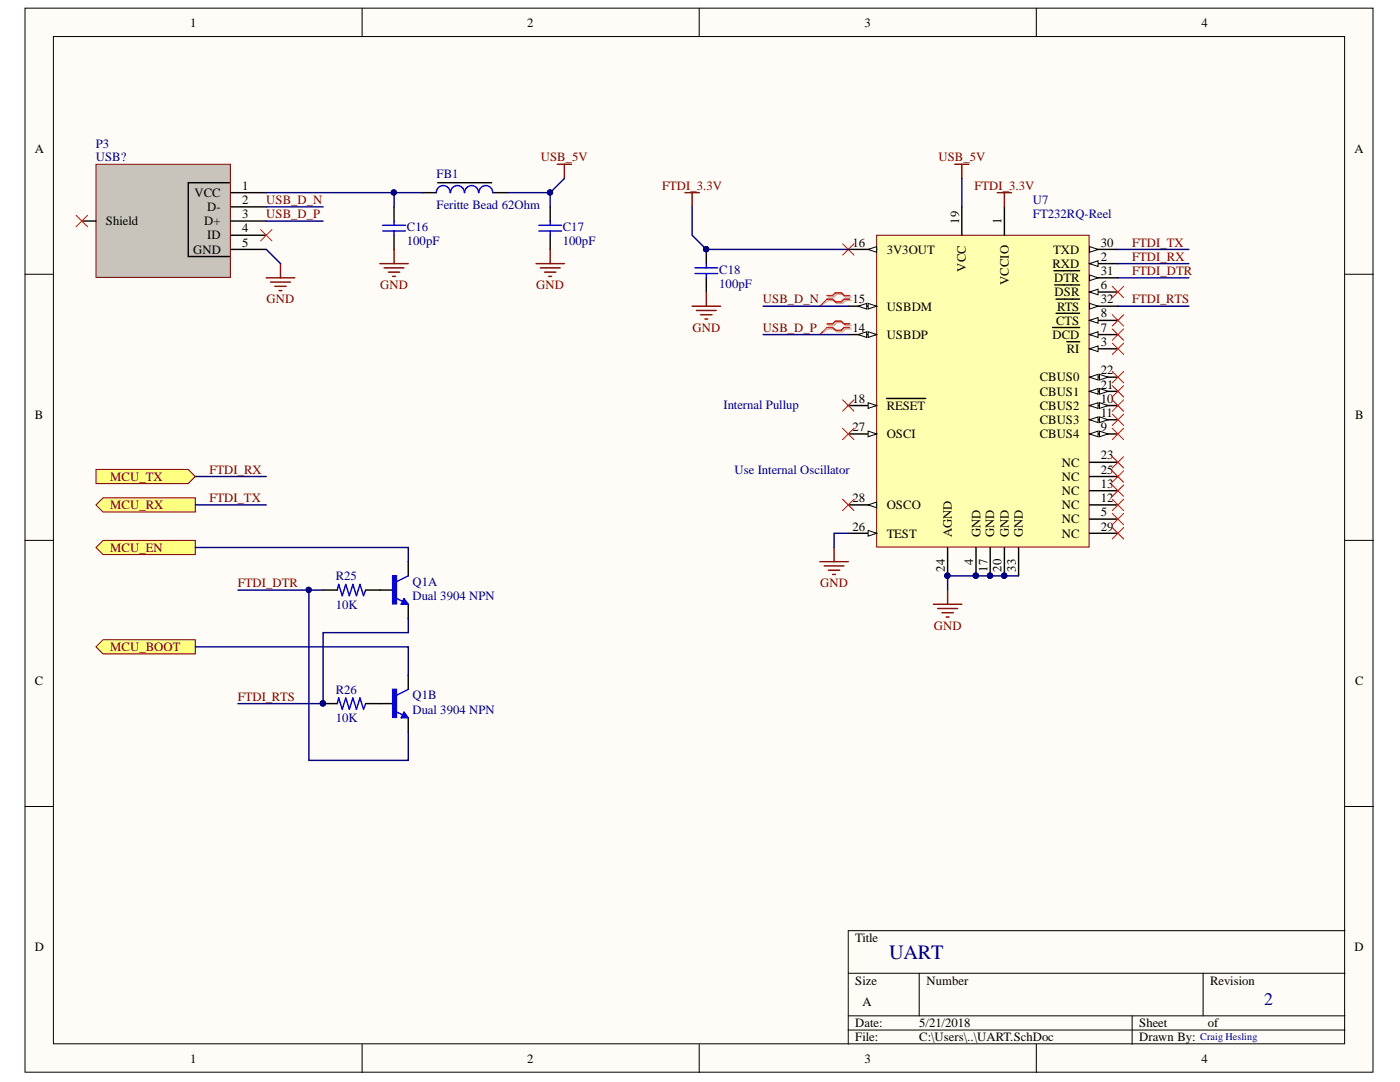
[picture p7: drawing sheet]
<svg xmlns="http://www.w3.org/2000/svg" width="279mm" height="216mm" viewBox="0 0 279 216" stroke-linecap="round" stroke-linejoin="round" font-family="sans-serif">
<defs><g id="words">
<text font-size="4.1" fill="#000080" x="177.5" y="191.4">UART</text>
<text font-size="3.6" fill="#000080" x="252.3" y="200.5">2</text>
<g font-size="2.5">
<text x="38" y="5.3">1</text>
<text x="105.2" y="5.3">2</text>
<text x="172.6" y="5.3">3</text>
<text x="239.8" y="5.3">4</text>
<text x="6.9" y="30.4">A</text>
<text x="270.3" y="30.4">A</text>
<text x="38.8" y="39.3">VCC</text>
<text x="48.3" y="37.9">1</text>
<text x="48.3" y="40.8">2</text>
<text x="21.1" y="45">Shield</text>
<text x="40.8" y="45">D+</text>
<text x="41.4" y="42.1">D-</text>
<text x="41.4" y="47.8">ID</text>
<text x="48.3" y="43.6">3</text>
<text x="48.3" y="46.3">4</text>
<text x="191.4" y="44.7" transform="rotate(-90 191.4 44.7)">19</text>
<text x="199.9" y="44.7" transform="rotate(-90 199.9 44.7)">1</text>
<text x="38.6" y="50.7">GND</text>
<text x="48.3" y="49.2">5</text>
<text x="170.1" y="49.2">16</text>
<text x="177" y="50.7">3V3OUT</text>
<text x="210" y="53.4">RXD</text>
<text x="210.2" y="50.7">TXD</text>
<text x="219.7" y="52">2</text>
<text x="219.7" y="49.2">30</text>
<text x="192.8" y="54.2" transform="rotate(-90 192.8 54.2)">VCC</text>
<text x="201.3" y="56.9" transform="rotate(-90 201.3 56.9)">VCCIO</text>
<text x="210.4" y="56.3">DTR</text>
<text x="210.5" y="59.1">DSR</text>
<text x="219.7" y="57.7">6</text>
<text x="219.7" y="54.9">31</text>
<text x="170.1" y="60.6">15</text>
<text x="177" y="62">USBDM</text>
<text x="210.8" y="64.8">CTS</text>
<text x="211" y="62">RTS</text>
<text x="219.7" y="63.3">8</text>
<text x="219.7" y="60.6">32</text>
<text x="170.1" y="66.2">14</text>
<text x="177" y="67.7">USBDP</text>
<text x="210" y="67.7">DCD</text>
<text x="212.9" y="70.4">RI</text>
<text x="219.7" y="69">3</text>
<text x="219.7" y="66.2">7</text>
<text x="207.5" y="76.1">CBUS0</text>
<text x="219.7" y="77.5">21</text>
<text x="219.7" y="74.7">22</text>
<text x="6.9" y="83.6">B</text>
<text x="170.1" y="80.3">18</text>
<text x="177" y="81.8">RESET</text>
<text x="207.5" y="81.8">CBUS2</text>
<text x="207.5" y="79">CBUS1</text>
<text x="219.7" y="80.3">10</text>
<text x="219.7" y="83.2">11</text>
<text x="270.4" y="83.6">B</text>
<text x="170.1" y="86">27</text>
<text x="177" y="87.4">OSCI</text>
<text x="207.5" y="87.4">CBUS4</text>
<text x="207.5" y="84.7">CBUS3</text>
<text x="219.7" y="86">9</text>
<text x="211.9" y="93.1">NC</text>
<text x="211.9" y="96">NC</text>
<text x="219.7" y="91.7">23</text>
<text x="219.7" y="94.5">25</text>
<text x="170.1" y="100.2">28</text>
<text x="177" y="101.6">OSCO</text>
<text x="211.9" y="101.6">NC</text>
<text x="211.9" y="98.8">NC</text>
<text x="219.7" y="100.2">12</text>
<text x="219.7" y="97.3">13</text>
<text x="170.1" y="105.9">26</text>
<text x="177" y="107.3">TEST</text>
<text x="190" y="107.2" transform="rotate(-90 190 107.2)">AGND</text>
<text x="195.6" y="107.2" transform="rotate(-90 195.6 107.2)">GND</text>
<text x="198.4" y="107.2" transform="rotate(-90 198.4 107.2)">GND</text>
<text x="201.3" y="107.2" transform="rotate(-90 201.3 107.2)">GND</text>
<text x="204.1" y="107.2" transform="rotate(-90 204.1 107.2)">GND</text>
<text x="211.9" y="107.3">NC</text>
<text x="211.9" y="104.4">NC</text>
<text x="219.7" y="105.9">29</text>
<text x="219.7" y="103">5</text>
<text x="194.2" y="112.8" transform="rotate(-90 194.2 112.8)">4</text>
<text x="188.5" y="114.1" transform="rotate(-90 188.5 114.1)">24</text>
<text x="197.1" y="114.1" transform="rotate(-90 197.1 114.1)">17</text>
<text x="199.9" y="114.1" transform="rotate(-90 199.9 114.1)">20</text>
<text x="202.8" y="114.1" transform="rotate(-90 202.8 114.1)">33</text>
<text x="6.9" y="136.7">C</text>
<text x="270.4" y="136.7">C</text>
<text x="6.9" y="189.8">D</text>
<text x="170.7" y="188">Title</text>
<text x="270.3" y="189.8">D</text>
<text x="170.7" y="196.5">Size</text>
<text x="184.9" y="196.5">Number</text>
<text x="241.5" y="196.5">Revision</text>
<text x="172.1" y="200.8">A</text>
<text x="170.7" y="205">Date:</text>
<text x="170.7" y="207.8">File:</text>
<text x="183.5" y="205">5/21/2018</text>
<text x="183.5" y="207.8">C:\Users\..\UART.SchDoc</text>
<text x="227.4" y="205">Sheet</text>
<text x="227.4" y="207.8">Drawn By:</text>
<text x="241.1" y="205">of</text>
<text x="38" y="212.1">1</text>
<text x="105.2" y="212.1">2</text>
<text x="172.6" y="212.1">3</text>
<text x="239.8" y="212.1">4</text>
</g>
<g font-size="2.5" fill="#000080">
<text x="19.1" y="29.4">P3</text>
<text x="19.1" y="32.2">USB?</text>
<text x="87.1" y="35.6">FB1</text>
<text x="87.1" y="41.6">Feritte Bead 62Ohm</text>
<text x="206.1" y="40.8">U7</text>
<text x="81.2" y="46.1">C16</text>
<text x="112.3" y="46.1">C17</text>
<text x="206.1" y="43.6">FT232RQ-Reel</text>
<text x="81.2" y="49">100pF</text>
<text x="112.3" y="49">100pF</text>
<text x="143.5" y="54.6">C18</text>
<text x="143.5" y="57.4">100pF</text>
<text x="144.4" y="81.5">Internal Pullup</text>
<text x="146.6" y="94.5">Use Internal Oscillator</text>
<text x="67" y="115.8">R25</text>
<text x="82.3" y="116.9">Q1A</text>
<text x="82.3" y="119.7">Dual 3904 NPN</text>
<text x="67" y="121.4">10K</text>
<text x="67" y="138.4">R26</text>
<text x="82.3" y="139.5">Q1B</text>
<text x="82.3" y="142.4">Dual 3904 NPN</text>
<text x="67" y="144.1">10K</text>
</g>
<g font-size="2.5" fill="#800000">
<text x="107.9" y="32.2">USB_5V</text>
<text x="187.3" y="32.2">USB_5V</text>
<text x="53.1" y="40.8">USB_D_N</text>
<text x="132.1" y="37.9">FTDI_3.3V</text>
<text x="194.5" y="37.9">FTDI_3.3V</text>
<text x="53.1" y="43.6">USB_D_P</text>
<text x="225.9" y="49.2">FTDI_TX</text>
<text x="225.9" y="52">FTDI_RX</text>
<text x="75.9" y="57.7">GND</text>
<text x="107" y="57.7">GND</text>
<text x="225.9" y="54.9">FTDI_DTR</text>
<text x="53.2" y="60.6">GND</text>
<text x="152.3" y="60.6">USB_D_N</text>
<text x="225.9" y="60.6">FTDI_RTS</text>
<text x="138.2" y="66.2">GND</text>
<text x="152.3" y="66.2">USB_D_P</text>
<text x="22" y="96">MCU_TX</text>
<text x="41.8" y="94.5">FTDI_RX</text>
<text x="22" y="101.6">MCU_RX</text>
<text x="41.8" y="100.2">FTDI_TX</text>
<text x="22" y="110.1">MCU_EN</text>
<text x="47.5" y="117.2">FTDI_DTR</text>
<text x="163.7" y="117.2">GND</text>
<text x="186.3" y="125.7">GND</text>
<text x="22" y="129.9">MCU_BOOT</text>
<text x="47.5" y="139.9">FTDI_RTS</text>
</g>
<text font-size="2" fill="#000080" x="239.5" y="207.6">Craig Hesling</text>
</g></defs>
<g fill="#fffcf8" stroke="#000" stroke-width=".2">
<path d="M5 1.6h269v212.3h-269z"/>
<path d="M10.7 7.3h257.6v201h-257.6z"/>
</g>
<g fill="none" stroke="#000" stroke-width=".2">
<path d="M72.3 1.6v5.7M139.5 1.6v5.7M206.8 1.6v5.7M5 54.7h5.7M268.4 54.7h5.7M5 107.8h5.7M268.4 107.8h5.7M5 160.9h5.7M268.4 160.9h5.7M169.3 194.2h99.1M183.5 194.2v8.5M240.1 194.2v8.5"/>
<path d="M268.4 185.7h-99.1v22.7M72.3 208.4v5.6M139.5 208.4v5.6M169.3 202.7h99.1M169.3 205.5h99.1M206.8 208.4v5.6M225.9 202.7v5.7"/>
</g>
<path d="M175 46.9h42.4v62.3h-42.4z" fill="#ffffb0" stroke="#800000" stroke-width=".2"/>
<path d="M200.4 41.3v5.6M217.4 52.6h5.7M217.4 97.9h5.7M217.4 92.3h5.7M217.4 95.1h5.7M217.4 106.4h5.7M217.4 103.6h5.7M217.4 100.7h5.7" fill="none" stroke="#000" stroke-width=".28"/>
<path d="M217.4 52.6l1.7-.6v1.2z" fill="#fffcf8"/>
<path d="M217.4 52.6l1.7-.6v1.2z" fill="none" stroke="#000" stroke-width=".2"/>
<path d="M217.4 69.6h5.7" fill="none" stroke="#000" stroke-width=".28"/>
<path d="M217.4 69.6l1.7-.6v1.2z" fill="#fffcf8"/>
<path d="M217.4 69.6l1.7-.6v1.2z" fill="none" stroke="#000" stroke-width=".2"/>
<path d="M217.4 58.3h5.7M212.9 68.2h2.6M194.8 109.2v5.7" fill="none" stroke="#000" stroke-width=".28"/>
<circle cx="194.7" cy="114.9" r=".52" fill="#000080" stroke="#000080" stroke-width=".2"/>
<path d="M217.4 58.3l1.7-.6v1.1z" fill="#fffcf8"/>
<path d="M217.4 58.3l1.7-.6v1.1z" fill="none" stroke="#000" stroke-width=".2"/>
<path d="M210.5 56.9h5M217.4 66.8h5.7" fill="none" stroke="#000" stroke-width=".28"/>
<path d="M217.4 66.8l1.7-.6v1.1z" fill="#fffcf8"/>
<path d="M217.4 66.8l1.7-.6v1.1z" fill="none" stroke="#000" stroke-width=".2"/>
<path d="M210.1 65.3h5.4M217.4 63.9h5.7" fill="none" stroke="#000" stroke-width=".28"/>
<path d="M217.4 63.9l1.7-.5v1.1z" fill="#fffcf8"/>
<path d="M217.4 63.9l1.7-.5v1.1z" fill="none" stroke="#000" stroke-width=".2"/>
<path d="M210.8 62.5h4.7M217.4 86.6h5.7" fill="none" stroke="#000" stroke-width=".28"/>
<path d="M217.4 86.6l1.7-.6v1.2z" fill="#fffcf8"/>
<path d="M217.4 86.6l1.7-.6v1.2z" fill="none" stroke="#000" stroke-width=".2"/>
<path d="M219.4 86l1.7 .6-1.7 .6z" fill="#fffcf8"/>
<path d="M219.4 86l1.7 .6-1.7 .6z" fill="none" stroke="#000" stroke-width=".2"/>
<path d="M217.4 80.9h5.7" fill="none" stroke="#000" stroke-width=".28"/>
<path d="M217.4 80.9l1.7-.5v1.1z" fill="#fffcf8"/>
<path d="M217.4 80.9l1.7-.5v1.1z" fill="none" stroke="#000" stroke-width=".2"/>
<path d="M219.4 80.4l1.7 .5-1.7 .6z" fill="#fffcf8"/>
<path d="M219.4 80.4l1.7 .5-1.7 .6z" fill="none" stroke="#000" stroke-width=".2"/>
<path d="M217.4 83.8h5.7" fill="none" stroke="#000" stroke-width=".28"/>
<path d="M217.4 83.8l1.7-.6v1.1z" fill="#fffcf8"/>
<path d="M217.4 83.8l1.7-.6v1.1z" fill="none" stroke="#000" stroke-width=".2"/>
<path d="M219.4 83.2l1.7 .6-1.7 .5z" fill="#fffcf8"/>
<path d="M219.4 83.2l1.7 .6-1.7 .5z" fill="none" stroke="#000" stroke-width=".2"/>
<path d="M169.3 66.8h5.7" fill="none" stroke="#000" stroke-width=".28"/>
<path d="M173.3 66.2l1.7 .6-1.7 .5z" fill="#fffcf8"/>
<path d="M173.3 66.2l1.7 .6-1.7 .5z" fill="none" stroke="#000" stroke-width=".2"/>
<path d="M171.3 66.8l1.7-.6v1.1z" fill="#fffcf8"/>
<path d="M171.3 66.8l1.7-.6v1.1z" fill="none" stroke="#000" stroke-width=".2"/>
<path d="M169.3 61.1h5.7" fill="none" stroke="#000" stroke-width=".28"/>
<path d="M173.3 60.5l1.7 .6-1.7 .6z" fill="#fffcf8"/>
<path d="M173.3 60.5l1.7 .6-1.7 .6z" fill="none" stroke="#000" stroke-width=".2"/>
<path d="M171.3 61.1l1.7-.6v1.2z" fill="#fffcf8"/>
<path d="M171.3 61.1l1.7-.6v1.2z" fill="none" stroke="#000" stroke-width=".2"/>
<path d="M169.3 49.8h5.7" fill="none" stroke="#000" stroke-width=".28"/>
<path d="M173.3 49.8l1.7-.6v1.1z" fill="#fffcf8"/>
<path d="M173.3 49.8l1.7-.6v1.1z" fill="none" stroke="#000" stroke-width=".2"/>
<path d="M169.3 80.9h5.7M197.6 109.2v5.7" fill="none" stroke="#000" stroke-width=".28"/>
<circle cx="197.6" cy="114.9" r=".52" fill="#000080" stroke="#000080" stroke-width=".2"/>
<path d="M173.3 80.4l1.7 .5-1.7 .6z" fill="#fffcf8"/>
<path d="M173.3 80.4l1.7 .5-1.7 .6z" fill="none" stroke="#000" stroke-width=".2"/>
<path d="M191.9 41.3v5.6M176.9 79.5h7.9M217.4 78.1h5.7M200.4 109.2v5.7" fill="none" stroke="#000" stroke-width=".28"/>
<circle cx="200.4" cy="114.9" r=".52" fill="#000080" stroke="#000080" stroke-width=".2"/>
<path d="M217.4 78.1l1.7-.6v1.2z" fill="#fffcf8"/>
<path d="M217.4 78.1l1.7-.6v1.2z" fill="none" stroke="#000" stroke-width=".2"/>
<path d="M219.4 77.5l1.7 .6-1.7 .6z" fill="#fffcf8"/>
<path d="M219.4 77.5l1.7 .6-1.7 .6z" fill="none" stroke="#000" stroke-width=".2"/>
<path d="M217.4 75.3h5.7" fill="none" stroke="#000" stroke-width=".28"/>
<path d="M217.4 75.3l1.7-.6v1.1z" fill="#fffcf8"/>
<path d="M217.4 75.3l1.7-.6v1.1z" fill="none" stroke="#000" stroke-width=".2"/>
<path d="M219.4 74.7l1.7 .6-1.7 .5z" fill="#fffcf8"/>
<path d="M219.4 74.7l1.7 .6-1.7 .5z" fill="none" stroke="#000" stroke-width=".2"/>
<path d="M169.3 106.4h5.7M189.1 109.2v5.7" fill="none" stroke="#000" stroke-width=".28"/>
<circle cx="189.1" cy="114.9" r=".52" fill="#000080" stroke="#000080" stroke-width=".2"/>
<path d="M173.3 105.8l1.7 .6-1.7 .6z" fill="#fffcf8"/>
<path d="M173.3 105.8l1.7 .6-1.7 .6z" fill="none" stroke="#000" stroke-width=".2"/>
<path d="M169.3 86.6h5.7" fill="none" stroke="#000" stroke-width=".28"/>
<path d="M173.3 86l1.7 .6-1.7 .6z" fill="#fffcf8"/>
<path d="M173.3 86l1.7 .6-1.7 .6z" fill="none" stroke="#000" stroke-width=".2"/>
<path d="M169.3 100.7h5.7" fill="none" stroke="#000" stroke-width=".28"/>
<path d="M173.3 100.7l1.7-.5v1.1z" fill="#fffcf8"/>
<path d="M173.3 100.7l1.7-.5v1.1z" fill="none" stroke="#000" stroke-width=".2"/>
<path d="M217.4 49.8h5.7" fill="none" stroke="#000" stroke-width=".28"/>
<path d="M217.4 49.2l1.7 .6-1.7 .5z" fill="#fffcf8"/>
<path d="M217.4 49.2l1.7 .6-1.7 .5z" fill="none" stroke="#000" stroke-width=".2"/>
<path d="M217.4 55.4h5.7" fill="none" stroke="#000" stroke-width=".28"/>
<path d="M217.4 54.9l1.7 .5-1.7 .6z" fill="#fffcf8"/>
<path d="M217.4 54.9l1.7 .5-1.7 .6z" fill="none" stroke="#000" stroke-width=".2"/>
<path d="M210.3 54h5.2M217.4 61.1h5.7" fill="none" stroke="#000" stroke-width=".28"/>
<path d="M217.4 60.5l1.7 .6-1.7 .6z" fill="#fffcf8"/>
<path d="M217.4 60.5l1.7 .6-1.7 .6z" fill="none" stroke="#000" stroke-width=".2"/>
<path d="M210.8 59.7h4.7M203.3 109.2v5.7" fill="none" stroke="#000" stroke-width=".28"/>
<g fill="#000080" stroke="#000080" stroke-width=".2">
<circle cx="194.7" cy="114.9" r=".52"/>
<circle cx="197.6" cy="114.9" r=".52"/>
<circle cx="200.4" cy="114.9" r=".52"/>
<circle cx="189.1" cy="114.9" r=".52"/>
</g>
<path d="M19.2 32.8h26.8v22.6h-26.8z" fill="#c8c3bb" stroke="#800000" stroke-width=".2"/>
<g fill="none" stroke="#000" stroke-width=".28">
<path d="M45.8 36.5h-8.2v14.7h8.2M46.1 38.4h7M84.3 38.4h2.8M87.4 36.5h10.7M98.4 38.4h2.9M16.3 44.1h2.9M46.1 41.3h7M46.1 44.1h7M46.1 46.9h7M46.1 49.8h7M78.6 41.3v2.8M78.6 46.9v2.9"/>
<path d="M109.8 41.3v2.8M109.8 46.9v2.9M141 49.8v2.8M141 55.4v2.9M75.8 117.7h2.8M81.5 112.1v2.8M81.5 120.6v2.8M81.5 134.7v2.9M75.8 140.4h2.8M81.5 143.2v2.9"/>
</g>
<path d="M165.3 59.3h1.2l.5-.6h1.2l.5 .6h1.2M165.3 60h1.2l.5 .5h1.2l.5-.5h1.2M165.3 64.9h1.2l.5-.5h1.2l.5 .5h1.2M165.3 65.6h1.2l.5 .6h1.2l.5-.6h1.2" fill="none" stroke="#d0a19e" stroke-width=".28"/>
<path d="M165.3 60l-1.7 1.1M165.3 65.6l-1.7 1.2" fill="none" stroke="#d0a19e" stroke-width=".2"/>
<path d="M165 59h1.2l.5-.6h1.2l.5 .6h1.2M165 59.7h1.2l.5 .6h1.2l.5-.6h1.2M165 64.6h1.2l.5-.5h1.2l.5 .5h1.2M165 65.3h1.2l.5 .6h1.2l.5-.6h1.2" fill="none" stroke="#f00" stroke-width=".28"/>
<g fill="none" stroke="#f00" stroke-width=".2">
<path d="M15.2 43l2.3 2.2M17.5 43l-2.3 2.2M52 45.8l2.3 2.3M54.3 45.8l-2.3 2.3M165 59.7l-1.4 1.4M222 57.1l2.2 2.3M224.2 57.1l-2.2 2.3M165 65.3l-1.4 1.5M168.2 79.8l2.2 2.3M170.4 79.8l-2.2 2.3M222 68.5l2.2 2.2M222 65.6l2.2 2.3"/>
<path d="M222 62.8l2.2 2.3M224.2 68.5l-2.2 2.2M224.2 65.6l-2.2 2.3M224.2 62.8l-2.2 2.3M168.2 85.5l2.2 2.2M168.2 99.6l2.2 2.3M170.4 85.5l-2.2 2.2M170.4 99.6l-2.2 2.3M222 99.6l2.2 2.3M222 96.8l2.2 2.2M222 94l2.2 2.2M222 91.1l2.2 2.3"/>
<path d="M224.2 99.6l-2.2 2.3M224.2 96.8l-2.2 2.2M224.2 94l-2.2 2.2M224.2 91.1l-2.2 2.3M222 105.3l2.2 2.2M222 102.4l2.2 2.3M224.2 105.3l-2.2 2.2M224.2 102.4l-2.2 2.3"/>
</g>
<g fill="none" stroke="#800000" stroke-width=".28">
<path d="M111.2 32.8h2.8M112.6 32.8v2.8M136.7 38.4h2.8M138.1 38.4v2.9M190.5 32.8h2.9M191.9 32.8v2.8M199 38.4h2.9M200.4 38.4v2.9M53.1 55.4h5.7M54 56.3h4M54.8 57.1h2.3M55.7 58h.6"/>
<path d="M56 52.6v2.8M75.8 52.6h5.7M76.7 53.5h3.9M77.5 54.3h2.3M78.4 55.2h.5M78.6 49.8v2.8M107 52.6h5.6M107.8 53.5h4M108.7 54.3h2.2M109.5 55.2h.6M109.8 49.8v2.8M141 58.3v2.8"/>
<path d="M138.1 61.1h5.7M139 61.9h3.9M139.8 62.8h2.3M140.7 63.6h.5M163.6 112.1h5.7M164.5 112.9h3.9M165.3 113.8h2.3M166.2 114.6h.5M166.5 109.2v2.9M189.1 117.7v2.9M186.3 120.6h5.6M187.1 121.4h4"/>
<path d="M188 122.3h2.2M188.8 123.1h.6"/>
</g>
<g fill="none" stroke="#00f" stroke-width=".28">
<path d="M89.8 38.4a1.37 1.37 0 0 0-1.3-1.4 1.37 1.37 0 0 0-1.4 1.4M92.7 38.4a1.37 1.37 0 0 0-1.4-1.4 1.37 1.37 0 0 0-1.4 1.4M95.5 38.4a1.37 1.37 0 0 0-1.4-1.4 1.37 1.37 0 0 0-1.4 1.4M98.3 38.4a1.37 1.37 0 0 0-1.3-1.4 1.37 1.37 0 0 0-1.4 1.4M76.4 45h4.5M76.4 46.1h4.5M78.6 44.1v.9M78.6 46.1v.8M107.5 45h4.6M107.5 46.1h4.6M109.8 44.1v.9M109.8 46.1v.8"/>
<path d="M138.7 53.5h4.5M138.7 54.6h4.5M141 52.6v.9M141 54.6v.8M79 119.3l1.4 .7M80.6 119.4l.9 1.2h-1.4zM81.5 114.9l-2.3 1.1M80.6 120l.2 .3h-.5l.3-.6 .6 .7h-.9M81.5 137.6l-2.3 1.1M79 142l1.4 .7M80.6 142.1l.9 1.1h-1.4zM80.6 142.7l.2 .2h-.5l.3-.5 .6 .7h-.9"/>
</g>
<circle cx="140.9" cy="49.7" r=".52" fill="#000080" stroke="#000080" stroke-width=".2"/>
<g fill="#00f" stroke="#00f" stroke-width=".28">
<path d="M78.4 114.9h.7v5.6h-.7z"/>
<path d="M78.4 137.6h.7v5.5h-.7z"/>
</g>
<g fill="#ffff80" stroke="#800000" stroke-width=".2">
<path d="M19.2 109.2l1.4-1.4h18.4v2.9h-18.4z" fill-rule="evenodd"/>
<path d="M19.2 129.1l1.4-1.4h18.4v2.8h-18.4z" fill-rule="evenodd"/>
<path d="M19.2 100.7l1.4-1.4h18.4v2.9h-18.4z" fill-rule="evenodd"/>
<path d="M19.2 93.7h18.4l1.4 1.4-1.4 1.4h-18.4z" fill-rule="evenodd"/>
</g>
<path d="M168.2 48.6l2.2 2.3M170.4 48.6l-2.2 2.3M222 79.8l2.2 2.3M222 77l2.2 2.2M222 74.1l2.2 2.3M224.2 79.8l-2.2 2.3M224.2 77l-2.2 2.2M224.2 74.1l-2.2 2.3M222 85.5l2.2 2.2M222 82.6l2.2 2.3M224.2 85.5l-2.2 2.2M224.2 82.6l-2.2 2.3" fill="none" stroke="#f00" stroke-width=".2"/>
<g fill="none" stroke="#000080" stroke-width=".28">
<path d="M53.1 38.4h25.5M84.3 38.4h-5.7v2.9M101.3 38.4h8.5v2.9M112.6 35.6l-2.8 2.8M191.9 35.6v5.7M53.1 44.1h11.4M53.1 41.3h11.4M53.1 49.8l2.9 2.8M138.1 41.3v5.6l2.9 2.9h28.3M223.1 49.8h14.2M223.1 52.6h14.2M223.1 55.4h14.2"/>
<path d="M152.3 61.1h17M152.3 66.8h17M223.1 61.1h14.2M39 95.1h14.1M39 109.2h42.5v2.9M39 100.7h14.1M47.5 117.7h17M61.6 117.7v34h19.9v-5.6M169.3 106.4h-2.8v2.8M203.3 114.9h-14.2v2.8M39 129.1h42.5v5.6M81.5 123.4v2.8h-17v14.2h-17"/>
</g>
<g fill="#000080" stroke="#000080" stroke-width=".2">
<circle cx="189.1" cy="114.9" r=".52"/>
<circle cx="194.7" cy="114.9" r=".52"/>
<circle cx="197.6" cy="114.9" r=".52"/>
<circle cx="200.4" cy="114.9" r=".52"/>
<circle cx="109.8" cy="38.4" r=".52"/>
<circle cx="140.9" cy="49.7" r=".52"/>
<circle cx="78.6" cy="38.4" r=".52"/>
<circle cx="61.6" cy="117.7" r=".52"/>
<circle cx="64.4" cy="140.4" r=".52"/>
</g>
<path d="M67.3 117.7l.3-1.1 .7 2.3 .7-2.3 .7 2.3 .7-2.3 .7 2.3 .7-2.3 .8 2.3 .4-1.2M67.3 140.4l.3-1.1 .7 2.2 .7-2.2 .7 2.2 .7-2.2 .7 2.2 .7-2.2 .8 2.2 .4-1.1" fill="none" stroke="#00f" stroke-width=".28"/>
<path d="M64.5 117.7h2.8M73 117.7h2.8M64.5 140.4h2.8M73 140.4h2.8" fill="none" stroke="#000" stroke-width=".28"/>
<use href="#words"/>
</svg>
